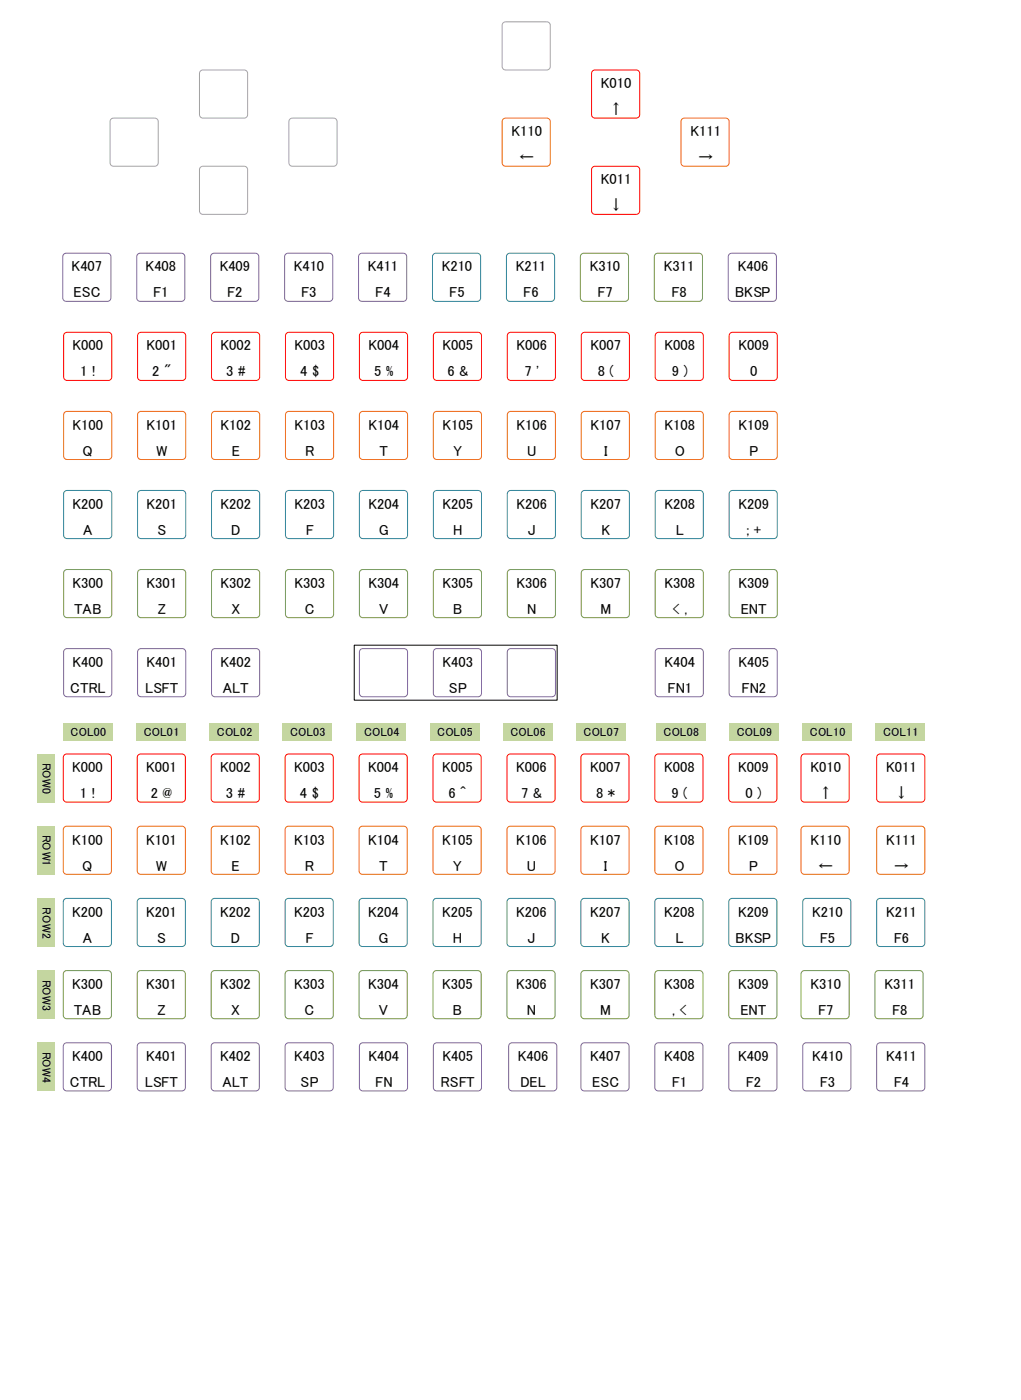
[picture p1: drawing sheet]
<svg xmlns="http://www.w3.org/2000/svg" width="297mm" height="407mm" viewBox="0 0 297 407" stroke-linecap="round" stroke-linejoin="round" font-family="sans-serif">
<defs><g id="words">
<g font-size="4.2">
<text x="174.7" y="25.6">K010</text>
<text x="177" y="33.1">↑</text>
<text x="148.7" y="39.6">K110</text>
<text x="200.7" y="39.6">K111</text>
<text x="151" y="47.1">←</text>
<text x="203.1" y="47.1">→</text>
<text x="174.7" y="53.6">K011</text>
<text x="177" y="61.2">↓</text>
<text x="20.8" y="78.9">K407</text>
<text x="42.4" y="78.9">K408</text>
<text x="63.9" y="78.9">K409</text>
<text x="85.4" y="78.9">K410</text>
<text x="106.9" y="78.9">K411</text>
<text x="128.4" y="78.9">K210</text>
<text x="149.9" y="78.9">K211</text>
<text x="171.5" y="78.9">K310</text>
<text x="193" y="78.9">K311</text>
<text x="214.5" y="78.9">K406</text>
<text x="21.4" y="86.5">ESC</text>
<text x="44.6" y="86.5">F1</text>
<text x="66.1" y="86.5">F2</text>
<text x="87.6" y="86.5">F3</text>
<text x="109.1" y="86.5">F4</text>
<text x="130.6" y="86.5">F5</text>
<text x="152.2" y="86.5">F6</text>
<text x="173.7" y="86.5">F7</text>
<text x="195.2" y="86.5">F8</text>
<text x="213.7" y="86.5">BKSP</text>
<text x="21.1" y="101.9">K000</text>
<text x="42.6" y="101.9">K001</text>
<text x="64.1" y="101.9">K002</text>
<text x="85.6" y="101.9">K003</text>
<text x="107.2" y="101.9">K004</text>
<text x="128.7" y="101.9">K005</text>
<text x="150.2" y="101.9">K006</text>
<text x="171.7" y="101.9">K007</text>
<text x="193.2" y="101.9">K008</text>
<text x="214.8" y="101.9">K009</text>
<text x="23.4" y="109.5">1 !</text>
<text x="44.3" y="109.5">2 &quot;</text>
<text x="65.8" y="109.5">3 #</text>
<text x="87.3" y="109.5">4 $</text>
<text x="108.8" y="109.5">5 %</text>
<text x="130.2" y="109.5">6 &amp;</text>
<text x="152.5" y="109.5">7 '</text>
<text x="173.8" y="109.5">8 (</text>
<text x="195.3" y="109.5">9 )</text>
<text x="218.1" y="109.5">0</text>
<text x="21.1" y="125">K100</text>
<text x="42.6" y="125">K101</text>
<text x="64.1" y="125">K102</text>
<text x="85.6" y="125">K103</text>
<text x="107.2" y="125">K104</text>
<text x="128.7" y="125">K105</text>
<text x="150.2" y="125">K106</text>
<text x="171.7" y="125">K107</text>
<text x="193.2" y="125">K108</text>
<text x="214.8" y="125">K109</text>
<text x="24" y="132.5">Q</text>
<text x="45.5" y="132.5">W</text>
<text x="67.4" y="132.5">E</text>
<text x="88.8" y="132.5">R</text>
<text x="110.3" y="132.5">T</text>
<text x="131.9" y="132.5">Y</text>
<text x="153.3" y="132.5">U</text>
<text x="175.6" y="132.5">I</text>
<text x="196.2" y="132.5">O</text>
<text x="217.9" y="132.5">P</text>
<text x="21.1" y="148">K200</text>
<text x="42.6" y="148">K201</text>
<text x="64.1" y="148">K202</text>
<text x="85.6" y="148">K203</text>
<text x="107.2" y="148">K204</text>
<text x="128.7" y="148">K205</text>
<text x="150.2" y="148">K206</text>
<text x="171.7" y="148">K207</text>
<text x="193.2" y="148">K208</text>
<text x="214.8" y="148">K209</text>
<text x="24.2" y="155.5">A</text>
<text x="45.8" y="155.5">S</text>
<text x="67.2" y="155.5">D</text>
<text x="88.9" y="155.5">F</text>
<text x="110.2" y="155.5">G</text>
<text x="131.8" y="155.5">H</text>
<text x="153.5" y="155.5">J</text>
<text x="174.9" y="155.5">K</text>
<text x="196.5" y="155.5">L</text>
<text x="217.1" y="155.5">; +</text>
<text x="21.1" y="171">K300</text>
<text x="42.6" y="171">K301</text>
<text x="64.1" y="171">K302</text>
<text x="85.6" y="171">K303</text>
<text x="107.2" y="171">K304</text>
<text x="128.7" y="171">K305</text>
<text x="150.2" y="171">K306</text>
<text x="171.7" y="171">K307</text>
<text x="193.2" y="171">K308</text>
<text x="214.8" y="171">K309</text>
<text x="21.6" y="178.5">TAB</text>
<text x="45.8" y="178.5">Z</text>
<text x="67.3" y="178.5">X</text>
<text x="88.7" y="178.5">C</text>
<text x="110.3" y="178.5">V</text>
<text x="131.8" y="178.5">B</text>
<text x="153.3" y="178.5">N</text>
<text x="174.6" y="178.5">M</text>
<text x="195.5" y="178.5">&lt; ,</text>
<text x="215.4" y="178.5">ENT</text>
<text x="21.1" y="194">K400</text>
<text x="42.6" y="194">K401</text>
<text x="64.1" y="194">K402</text>
<text x="128.7" y="194">K403</text>
<text x="193.2" y="194">K404</text>
<text x="214.8" y="194">K405</text>
<text x="20.4" y="201.6">CTRL</text>
<text x="42.2" y="201.6">LSFT</text>
<text x="64.8" y="201.6">ALT</text>
<text x="130.5" y="201.6">SP</text>
<text x="194.1" y="201.6">FN1</text>
<text x="215.6" y="201.6">FN2</text>
<text x="21" y="224.7">K000</text>
<text x="42.5" y="224.7">K001</text>
<text x="64" y="224.7">K002</text>
<text x="85.5" y="224.7">K003</text>
<text x="107.1" y="224.7">K004</text>
<text x="128.6" y="224.7">K005</text>
<text x="150.1" y="224.7">K006</text>
<text x="171.6" y="224.7">K007</text>
<text x="193.1" y="224.7">K008</text>
<text x="214.7" y="224.7">K009</text>
<text x="235.7" y="224.7">K010</text>
<text x="257.7" y="224.7">K011</text>
<text x="23.3" y="232.2">1 !</text>
<text x="43.8" y="232.2">2 @</text>
<text x="65.7" y="232.2">3 #</text>
<text x="87.2" y="232.2">4 $</text>
<text x="108.7" y="232.2">5 %</text>
<text x="130.4" y="232.2">6 ^</text>
<text x="151.6" y="232.2">7 &amp;</text>
<text x="173.3" y="232.2">8 *</text>
<text x="195.2" y="232.2">9 (</text>
<text x="216.7" y="232.2">0 )</text>
<text x="238" y="232.2">↑</text>
<text x="260" y="232.2">↓</text>
<text x="21" y="245.7">K100</text>
<text x="42.5" y="245.7">K101</text>
<text x="64" y="245.7">K102</text>
<text x="85.5" y="245.7">K103</text>
<text x="107.1" y="245.7">K104</text>
<text x="128.6" y="245.7">K105</text>
<text x="150.1" y="245.7">K106</text>
<text x="171.6" y="245.7">K107</text>
<text x="193.1" y="245.7">K108</text>
<text x="214.7" y="245.7">K109</text>
<text x="235.7" y="245.7">K110</text>
<text x="257.7" y="245.7">K111</text>
<text x="23.9" y="253.2">Q</text>
<text x="45.4" y="253.2">W</text>
<text x="67.3" y="253.2">E</text>
<text x="88.7" y="253.2">R</text>
<text x="110.3" y="253.2">T</text>
<text x="131.8" y="253.2">Y</text>
<text x="153.2" y="253.2">U</text>
<text x="175.5" y="253.2">I</text>
<text x="196.1" y="253.2">O</text>
<text x="217.8" y="253.2">P</text>
<text x="238" y="253.2">←</text>
<text x="260" y="253.2">→</text>
<text x="21" y="266.7">K200</text>
<text x="42.5" y="266.7">K201</text>
<text x="64" y="266.7">K202</text>
<text x="85.5" y="266.7">K203</text>
<text x="107.1" y="266.7">K204</text>
<text x="128.6" y="266.7">K205</text>
<text x="150.1" y="266.7">K206</text>
<text x="171.6" y="266.7">K207</text>
<text x="193.1" y="266.7">K208</text>
<text x="214.7" y="266.7">K209</text>
<text x="236.2" y="266.7">K210</text>
<text x="257.7" y="266.7">K211</text>
<text x="24.1" y="274.3">A</text>
<text x="45.7" y="274.3">S</text>
<text x="67.1" y="274.3">D</text>
<text x="88.8" y="274.3">F</text>
<text x="110.1" y="274.3">G</text>
<text x="131.7" y="274.3">H</text>
<text x="153.4" y="274.3">J</text>
<text x="174.8" y="274.3">K</text>
<text x="196.4" y="274.3">L</text>
<text x="213.9" y="274.3">BKSP</text>
<text x="238.4" y="274.3">F5</text>
<text x="259.9" y="274.3">F6</text>
<text x="21" y="287.7">K300</text>
<text x="42.5" y="287.7">K301</text>
<text x="64" y="287.7">K302</text>
<text x="85.5" y="287.7">K303</text>
<text x="107.1" y="287.7">K304</text>
<text x="128.6" y="287.7">K305</text>
<text x="150.1" y="287.7">K306</text>
<text x="171.6" y="287.7">K307</text>
<text x="193.1" y="287.7">K308</text>
<text x="214.7" y="287.7">K309</text>
<text x="235.7" y="287.7">K310</text>
<text x="257.2" y="287.7">K311</text>
<text x="21.5" y="295.3">TAB</text>
<text x="45.7" y="295.3">Z</text>
<text x="67.2" y="295.3">X</text>
<text x="88.6" y="295.3">C</text>
<text x="110.2" y="295.3">V</text>
<text x="131.7" y="295.3">B</text>
<text x="153.2" y="295.3">N</text>
<text x="174.5" y="295.3">M</text>
<text x="195.4" y="295.3">, &lt;</text>
<text x="215.3" y="295.3">ENT</text>
<text x="237.9" y="295.3">F7</text>
<text x="259.4" y="295.3">F8</text>
<text x="21" y="308.7">K400</text>
<text x="42.5" y="308.7">K401</text>
<text x="64" y="308.7">K402</text>
<text x="85.5" y="308.7">K403</text>
<text x="107.2" y="308.7">K404</text>
<text x="128.7" y="308.7">K405</text>
<text x="150.6" y="308.7">K406</text>
<text x="171.6" y="308.7">K407</text>
<text x="193.1" y="308.7">K408</text>
<text x="214.7" y="308.7">K409</text>
<text x="236.2" y="308.7">K410</text>
<text x="257.7" y="308.7">K411</text>
<text x="20.3" y="316.3">CTRL</text>
<text x="42.1" y="316.3">LSFT</text>
<text x="64.7" y="316.3">ALT</text>
<text x="87.4" y="316.3">SP</text>
<text x="109.1" y="316.3">FN</text>
<text x="128.1" y="316.3">RSFT</text>
<text x="151.3" y="316.3">DEL</text>
<text x="172.2" y="316.3">ESC</text>
<text x="195.4" y="316.3">F1</text>
<text x="216.9" y="316.3">F2</text>
<text x="238.4" y="316.3">F3</text>
<text x="259.9" y="316.3">F4</text>
</g>
<g font-size="3.4">
<text x="20.5" y="214">COL00</text>
<text x="41.8" y="214">COL01</text>
<text x="63.1" y="214">COL02</text>
<text x="84.3" y="214">COL03</text>
<text x="105.9" y="214">COL04</text>
<text x="127.1" y="214">COL05</text>
<text x="148.4" y="214">COL06</text>
<text x="169.7" y="214">COL07</text>
<text x="192.9" y="214">COL08</text>
<text x="214.2" y="214">COL09</text>
<text x="235.5" y="214">COL10</text>
<text x="256.7" y="214">COL11</text>
<text x="12.4" y="221.9" transform="rotate(90 12.4 221.9)">ROW0</text>
<text x="12.4" y="242.9" transform="rotate(90 12.4 242.9)">ROW1</text>
<text x="12.4" y="263.9" transform="rotate(90 12.4 263.9)">ROW2</text>
<text x="12.4" y="284.9" transform="rotate(90 12.4 284.9)">ROW3</text>
<text x="12.4" y="306" transform="rotate(90 12.4 306)">ROW4</text>
</g>
</g></defs>
<path d="M32.3 34.6l.7-.3h12a1 1 0 0 1 1 1v12a1 1 0 0 1-1 1.1h-12a1 1 0 0 1-1-1.1v-12z" fill="none" stroke="#a5a5a5" stroke-width=".29"/>
<path d="M58.3 20.6l.7-.2h12a1 1 0 0 1 1 1v12a1 1 0 0 1-1 .9h-12a1 1 0 0 1-1-.9v-12z" fill-rule="evenodd" fill="#fff"/>
<path d="M58.3 20.6l.7-.2h12a1 1 0 0 1 1 1v12a1 1 0 0 1-1 .9h-12a1 1 0 0 1-1-.9v-12z" fill="none" stroke="#a5a5a5" stroke-width=".29"/>
<path d="M58.3 48.6l.7-.2h12a1 1 0 0 1 1 1v12a1 1 0 0 1-1 .9h-12a1 1 0 0 1-1-.9v-12z" fill-rule="evenodd" fill="#fff"/>
<path d="M58.3 48.6l.7-.2h12a1 1 0 0 1 1 1v12a1 1 0 0 1-1 .9h-12a1 1 0 0 1-1-.9v-12z" fill="none" stroke="#a5a5a5" stroke-width=".29"/>
<path d="M84.3 34.6l.7-.3h12a1 1 0 0 1 1 1v12a1 1 0 0 1-1 1.1h-12a1 1 0 0 1-1-1.1v-12z" fill-rule="evenodd" fill="#fff"/>
<path d="M84.3 34.6l.7-.3h12a1 1 0 0 1 1 1v12a1 1 0 0 1-1 1.1h-12a1 1 0 0 1-1-1.1v-12z" fill="none" stroke="#a5a5a5" stroke-width=".29"/>
<path d="M18.5 73.9l.8-.3h12a1 1 0 0 1 .9 1.1v11.9a1 1 0 0 1-.9 1.1h-12a1 1 0 0 1-1.1-1.1v-11.9z" fill-rule="evenodd" fill="#fff"/>
<path d="M18.5 73.9l.8-.3h12a1 1 0 0 1 .9 1.1v11.9a1 1 0 0 1-.9 1.1h-12a1 1 0 0 1-1.1-1.1v-11.9z" fill="none" stroke="#7e649e" stroke-width=".29"/>
<path d="M40 73.9l.7-.3h12.1a1 1 0 0 1 .9 1.1v11.9a1 1 0 0 1-.9 1.1h-12.1a1 1 0 0 1-.9-1.1v-11.9z" fill-rule="evenodd" fill="#fff"/>
<path d="M40 73.9l.7-.3h12.1a1 1 0 0 1 .9 1.1v11.9a1 1 0 0 1-.9 1.1h-12.1a1 1 0 0 1-.9-1.1v-11.9z" fill="none" stroke="#7e649e" stroke-width=".29"/>
<path d="M61.5 73.9l.8-.3h11.9a1 1 0 0 1 1.1 1.1v11.9a1 1 0 0 1-1.1 1.1h-11.9a1 1 0 0 1-1.1-1.1v-11.9z" fill-rule="evenodd" fill="#fff"/>
<path d="M61.5 73.9l.8-.3h11.9a1 1 0 0 1 1.1 1.1v11.9a1 1 0 0 1-1.1 1.1h-11.9a1 1 0 0 1-1.1-1.1v-11.9z" fill="none" stroke="#7e649e" stroke-width=".29"/>
<path d="M83 73.9l.7-.3h12.1a1 1 0 0 1 .9 1.1v11.9a1 1 0 0 1-.9 1.1h-12.1a1 1 0 0 1-.9-1.1v-11.9z" fill-rule="evenodd" fill="#fff"/>
<path d="M83 73.9l.7-.3h12.1a1 1 0 0 1 .9 1.1v11.9a1 1 0 0 1-.9 1.1h-12.1a1 1 0 0 1-.9-1.1v-11.9z" fill="none" stroke="#7e649e" stroke-width=".29"/>
<path d="M104.5 73.9l.8-.3h11.9a1 1 0 0 1 1.1 1.1v11.9a1 1 0 0 1-1.1 1.1h-11.9a1 1 0 0 1-1.1-1.1v-11.9z" fill-rule="evenodd" fill="#fff"/>
<path d="M104.5 73.9l.8-.3h11.9a1 1 0 0 1 1.1 1.1v11.9a1 1 0 0 1-1.1 1.1h-11.9a1 1 0 0 1-1.1-1.1v-11.9z" fill="none" stroke="#7e649e" stroke-width=".29"/>
<path d="M126 73.9l.7-.3h12.1a1 1 0 0 1 .9 1.1v11.9a1 1 0 0 1-.9 1.1h-12.1a1 1 0 0 1-.9-1.1v-11.9z" fill-rule="evenodd" fill="#fff"/>
<path d="M126 73.9l.7-.3h12.1a1 1 0 0 1 .9 1.1v11.9a1 1 0 0 1-.9 1.1h-12.1a1 1 0 0 1-.9-1.1v-11.9z" fill="none" stroke="#31859b" stroke-width=".29"/>
<path d="M147.5 73.9l.8-.3h11.9a1 1 0 0 1 1.1 1.1v11.9a1 1 0 0 1-1.1 1.1h-11.9a1 1 0 0 1-1.1-1.1v-11.9z" fill-rule="evenodd" fill="#fff"/>
<path d="M147.5 73.9l.8-.3h11.9a1 1 0 0 1 1.1 1.1v11.9a1 1 0 0 1-1.1 1.1h-11.9a1 1 0 0 1-1.1-1.1v-11.9z" fill="none" stroke="#31859b" stroke-width=".29"/>
<path d="M169 73.9l.7-.3h12.1a1 1 0 0 1 .9 1.1v11.9a1 1 0 0 1-.9 1.1h-12.1a1 1 0 0 1-.9-1.1v-11.9z" fill-rule="evenodd" fill="#fff"/>
<path d="M169 73.9l.7-.3h12.1a1 1 0 0 1 .9 1.1v11.9a1 1 0 0 1-.9 1.1h-12.1a1 1 0 0 1-.9-1.1v-11.9z" fill="none" stroke="#789440" stroke-width=".29"/>
<path d="M190.5 73.9l.8-.3h11.9a1 1 0 0 1 1.1 1.1v11.9a1 1 0 0 1-1.1 1.1h-11.9a1 1 0 0 1-1.1-1.1v-11.9z" fill-rule="evenodd" fill="#fff"/>
<path d="M190.5 73.9l.8-.3h11.9a1 1 0 0 1 1.1 1.1v11.9a1 1 0 0 1-1.1 1.1h-11.9a1 1 0 0 1-1.1-1.1v-11.9z" fill="none" stroke="#789440" stroke-width=".29"/>
<path d="M212 73.9l.7-.3h12.1a1 1 0 0 1 .9 1.1v11.9a1 1 0 0 1-.9 1.1h-12.1a1 1 0 0 1-.9-1.1v-11.9z" fill-rule="evenodd" fill="#fff"/>
<path d="M212 73.9l.7-.3h12.1a1 1 0 0 1 .9 1.1v11.9a1 1 0 0 1-.9 1.1h-12.1a1 1 0 0 1-.9-1.1v-11.9z" fill="none" stroke="#7e649e" stroke-width=".29"/>
<path d="M146.3 34.6l.7-.3h12a1 1 0 0 1 1 1v12a1 1 0 0 1-1 1.1h-12a1 1 0 0 1-1-1.1v-12z" fill-rule="evenodd" fill="#fff"/>
<path d="M146.3 34.6l.7-.3h12a1 1 0 0 1 1 1v12a1 1 0 0 1-1 1.1h-12a1 1 0 0 1-1-1.1v-12z" fill="none" stroke="#ea700d" stroke-width=".29"/>
<path d="M172.3 20.6l.7-.2h12a1 1 0 0 1 1 1v12a1 1 0 0 1-1 .9h-12a1 1 0 0 1-1-.9v-12z" fill-rule="evenodd" fill="#fff"/>
<path d="M172.3 20.6l.7-.2h12a1 1 0 0 1 1 1v12a1 1 0 0 1-1 .9h-12a1 1 0 0 1-1-.9v-12z" fill="none" stroke="#f00" stroke-width=".29"/>
<path d="M172.3 48.6l.7-.2h12a1 1 0 0 1 1 1v12a1 1 0 0 1-1 .9h-12a1 1 0 0 1-1-.9v-12z" fill-rule="evenodd" fill="#fff"/>
<path d="M172.3 48.6l.7-.2h12a1 1 0 0 1 1 1v12a1 1 0 0 1-1 .9h-12a1 1 0 0 1-1-.9v-12z" fill="none" stroke="#f00" stroke-width=".29"/>
<path d="M198.3 34.6l.7-.3h12a1 1 0 0 1 1 1v12a1 1 0 0 1-1 1.1h-12a1 1 0 0 1-1-1.1v-12z" fill-rule="evenodd" fill="#fff"/>
<path d="M198.3 34.6l.7-.3h12a1 1 0 0 1 1 1v12a1 1 0 0 1-1 1.1h-12a1 1 0 0 1-1-1.1v-12z" fill="none" stroke="#ea700d" stroke-width=".29"/>
<path d="M146.3 6.6l.7-.2h12a1 1 0 0 1 1 .9v12a1 1 0 0 1-1 1.1h-12a1 1 0 0 1-1-1.1v-12z" fill-rule="evenodd" fill="#fff"/>
<path d="M146.3 6.6l.7-.2h12a1 1 0 0 1 1 .9v12a1 1 0 0 1-1 1.1h-12a1 1 0 0 1-1-1.1v-12z" fill="none" stroke="#a5a5a5" stroke-width=".29"/>
<path d="M18.8 96.9l.7-.2h12a1 1 0 0 1 1 .9v12.1a1 1 0 0 1-1 .9h-12a1 1 0 0 1-1-.9v-12.1z" fill-rule="evenodd" fill="#fff"/>
<path d="M18.8 96.9l.7-.2h12a1 1 0 0 1 1 .9v12.1a1 1 0 0 1-1 .9h-12a1 1 0 0 1-1-.9v-12.1z" fill="none" stroke="#f00" stroke-width=".29"/>
<path d="M40.3 96.9l.7-.2h12a1 1 0 0 1 1 .9v12.1a1 1 0 0 1-1 .9h-12a1 1 0 0 1-1-.9v-12.1z" fill-rule="evenodd" fill="#fff"/>
<path d="M40.3 96.9l.7-.2h12a1 1 0 0 1 1 .9v12.1a1 1 0 0 1-1 .9h-12a1 1 0 0 1-1-.9v-12.1z" fill="none" stroke="#f00" stroke-width=".29"/>
<path d="M61.8 96.9l.7-.2h12a1 1 0 0 1 1 .9v12.1a1 1 0 0 1-1 .9h-12a1 1 0 0 1-1-.9v-12.1z" fill-rule="evenodd" fill="#fff"/>
<path d="M61.8 96.9l.7-.2h12a1 1 0 0 1 1 .9v12.1a1 1 0 0 1-1 .9h-12a1 1 0 0 1-1-.9v-12.1z" fill="none" stroke="#f00" stroke-width=".29"/>
<path d="M83.3 96.9l.7-.2h12a1 1 0 0 1 1 .9v12.1a1 1 0 0 1-1 .9h-12a1 1 0 0 1-1-.9v-12.1z" fill-rule="evenodd" fill="#fff"/>
<path d="M83.3 96.9l.7-.2h12a1 1 0 0 1 1 .9v12.1a1 1 0 0 1-1 .9h-12a1 1 0 0 1-1-.9v-12.1z" fill="none" stroke="#f00" stroke-width=".29"/>
<path d="M104.8 96.9l.7-.2h12a1 1 0 0 1 1 .9v12.1a1 1 0 0 1-1 .9h-12a1 1 0 0 1-1-.9v-12.1z" fill-rule="evenodd" fill="#fff"/>
<path d="M104.8 96.9l.7-.2h12a1 1 0 0 1 1 .9v12.1a1 1 0 0 1-1 .9h-12a1 1 0 0 1-1-.9v-12.1z" fill="none" stroke="#f00" stroke-width=".29"/>
<path d="M126.3 96.9l.7-.2h12a1 1 0 0 1 1 .9v12.1a1 1 0 0 1-1 .9h-12a1 1 0 0 1-1-.9v-12.1z" fill-rule="evenodd" fill="#fff"/>
<path d="M126.3 96.9l.7-.2h12a1 1 0 0 1 1 .9v12.1a1 1 0 0 1-1 .9h-12a1 1 0 0 1-1-.9v-12.1z" fill="none" stroke="#f00" stroke-width=".29"/>
<path d="M147.8 96.9l.7-.2h12a1 1 0 0 1 1 .9v12.1a1 1 0 0 1-1 .9h-12a1 1 0 0 1-1-.9v-12.1z" fill-rule="evenodd" fill="#fff"/>
<path d="M147.8 96.9l.7-.2h12a1 1 0 0 1 1 .9v12.1a1 1 0 0 1-1 .9h-12a1 1 0 0 1-1-.9v-12.1z" fill="none" stroke="#f00" stroke-width=".29"/>
<path d="M169.3 96.9l.7-.2h12a1 1 0 0 1 1 .9v12.1a1 1 0 0 1-1 .9h-12a1 1 0 0 1-1-.9v-12.1z" fill-rule="evenodd" fill="#fff"/>
<path d="M169.3 96.9l.7-.2h12a1 1 0 0 1 1 .9v12.1a1 1 0 0 1-1 .9h-12a1 1 0 0 1-1-.9v-12.1z" fill="none" stroke="#f00" stroke-width=".29"/>
<path d="M190.8 96.9l.7-.2h12a1 1 0 0 1 1 .9v12.1a1 1 0 0 1-1 .9h-12a1 1 0 0 1-1-.9v-12.1z" fill-rule="evenodd" fill="#fff"/>
<path d="M190.8 96.9l.7-.2h12a1 1 0 0 1 1 .9v12.1a1 1 0 0 1-1 .9h-12a1 1 0 0 1-1-.9v-12.1z" fill="none" stroke="#f00" stroke-width=".29"/>
<path d="M212.3 96.9l.7-.2h12a1 1 0 0 1 1 .9v12.1a1 1 0 0 1-1 .9h-12a1 1 0 0 1-1-.9v-12.1z" fill-rule="evenodd" fill="#fff"/>
<path d="M212.3 96.9l.7-.2h12a1 1 0 0 1 1 .9v12.1a1 1 0 0 1-1 .9h-12a1 1 0 0 1-1-.9v-12.1z" fill="none" stroke="#f00" stroke-width=".29"/>
<path d="M18.8 119.9l.7-.2h12a1 1 0 0 1 1 .9v12.1a1 1 0 0 1-1 .9h-12a1 1 0 0 1-1-.9v-12.1z" fill-rule="evenodd" fill="#fff"/>
<path d="M18.8 119.9l.7-.2h12a1 1 0 0 1 1 .9v12.1a1 1 0 0 1-1 .9h-12a1 1 0 0 1-1-.9v-12.1z" fill="none" stroke="#ea700d" stroke-width=".29"/>
<path d="M40.3 119.9l.7-.2h12a1 1 0 0 1 1 .9v12.1a1 1 0 0 1-1 .9h-12a1 1 0 0 1-1-.9v-12.1z" fill-rule="evenodd" fill="#fff"/>
<path d="M40.3 119.9l.7-.2h12a1 1 0 0 1 1 .9v12.1a1 1 0 0 1-1 .9h-12a1 1 0 0 1-1-.9v-12.1z" fill="none" stroke="#ea700d" stroke-width=".29"/>
<path d="M61.8 119.9l.7-.2h12a1 1 0 0 1 1 .9v12.1a1 1 0 0 1-1 .9h-12a1 1 0 0 1-1-.9v-12.1z" fill-rule="evenodd" fill="#fff"/>
<path d="M61.8 119.9l.7-.2h12a1 1 0 0 1 1 .9v12.1a1 1 0 0 1-1 .9h-12a1 1 0 0 1-1-.9v-12.1z" fill="none" stroke="#ea700d" stroke-width=".29"/>
<path d="M83.3 119.9l.7-.2h12a1 1 0 0 1 1 .9v12.1a1 1 0 0 1-1 .9h-12a1 1 0 0 1-1-.9v-12.1z" fill-rule="evenodd" fill="#fff"/>
<path d="M83.3 119.9l.7-.2h12a1 1 0 0 1 1 .9v12.1a1 1 0 0 1-1 .9h-12a1 1 0 0 1-1-.9v-12.1z" fill="none" stroke="#ea700d" stroke-width=".29"/>
<path d="M104.8 119.9l.7-.2h12a1 1 0 0 1 1 .9v12.1a1 1 0 0 1-1 .9h-12a1 1 0 0 1-1-.9v-12.1z" fill-rule="evenodd" fill="#fff"/>
<path d="M104.8 119.9l.7-.2h12a1 1 0 0 1 1 .9v12.1a1 1 0 0 1-1 .9h-12a1 1 0 0 1-1-.9v-12.1z" fill="none" stroke="#ea700d" stroke-width=".29"/>
<path d="M126.3 119.9l.7-.2h12a1 1 0 0 1 1 .9v12.1a1 1 0 0 1-1 .9h-12a1 1 0 0 1-1-.9v-12.1z" fill-rule="evenodd" fill="#fff"/>
<path d="M126.3 119.9l.7-.2h12a1 1 0 0 1 1 .9v12.1a1 1 0 0 1-1 .9h-12a1 1 0 0 1-1-.9v-12.1z" fill="none" stroke="#ea700d" stroke-width=".29"/>
<path d="M147.8 119.9l.7-.2h12a1 1 0 0 1 1 .9v12.1a1 1 0 0 1-1 .9h-12a1 1 0 0 1-1-.9v-12.1z" fill-rule="evenodd" fill="#fff"/>
<path d="M147.8 119.9l.7-.2h12a1 1 0 0 1 1 .9v12.1a1 1 0 0 1-1 .9h-12a1 1 0 0 1-1-.9v-12.1z" fill="none" stroke="#ea700d" stroke-width=".29"/>
<path d="M169.3 119.9l.7-.2h12a1 1 0 0 1 1 .9v12.1a1 1 0 0 1-1 .9h-12a1 1 0 0 1-1-.9v-12.1z" fill-rule="evenodd" fill="#fff"/>
<path d="M169.3 119.9l.7-.2h12a1 1 0 0 1 1 .9v12.1a1 1 0 0 1-1 .9h-12a1 1 0 0 1-1-.9v-12.1z" fill="none" stroke="#ea700d" stroke-width=".29"/>
<path d="M190.8 119.9l.7-.2h12a1 1 0 0 1 1 .9v12.1a1 1 0 0 1-1 .9h-12a1 1 0 0 1-1-.9v-12.1z" fill-rule="evenodd" fill="#fff"/>
<path d="M190.8 119.9l.7-.2h12a1 1 0 0 1 1 .9v12.1a1 1 0 0 1-1 .9h-12a1 1 0 0 1-1-.9v-12.1z" fill="none" stroke="#ea700d" stroke-width=".29"/>
<path d="M212.3 119.9l.7-.2h12a1 1 0 0 1 1 .9v12.1a1 1 0 0 1-1 .9h-12a1 1 0 0 1-1-.9v-12.1z" fill-rule="evenodd" fill="#fff"/>
<path d="M212.3 119.9l.7-.2h12a1 1 0 0 1 1 .9v12.1a1 1 0 0 1-1 .9h-12a1 1 0 0 1-1-.9v-12.1z" fill="none" stroke="#ea700d" stroke-width=".29"/>
<path d="M18.8 142.9l.7-.3h12a1 1 0 0 1 1 1.1v11.9a1 1 0 0 1-1 1.1h-12a1 1 0 0 1-1-1.1v-11.9z" fill-rule="evenodd" fill="#fff"/>
<path d="M18.8 142.9l.7-.3h12a1 1 0 0 1 1 1.1v11.9a1 1 0 0 1-1 1.1h-12a1 1 0 0 1-1-1.1v-11.9z" fill="none" stroke="#31859b" stroke-width=".29"/>
<path d="M40.3 142.9l.7-.3h12a1 1 0 0 1 1 1.1v11.9a1 1 0 0 1-1 1.1h-12a1 1 0 0 1-1-1.1v-11.9z" fill-rule="evenodd" fill="#fff"/>
<path d="M40.3 142.9l.7-.3h12a1 1 0 0 1 1 1.1v11.9a1 1 0 0 1-1 1.1h-12a1 1 0 0 1-1-1.1v-11.9z" fill="none" stroke="#31859b" stroke-width=".29"/>
<path d="M61.8 142.9l.7-.3h12a1 1 0 0 1 1 1.1v11.9a1 1 0 0 1-1 1.1h-12a1 1 0 0 1-1-1.1v-11.9z" fill-rule="evenodd" fill="#fff"/>
<path d="M61.8 142.9l.7-.3h12a1 1 0 0 1 1 1.1v11.9a1 1 0 0 1-1 1.1h-12a1 1 0 0 1-1-1.1v-11.9z" fill="none" stroke="#31859b" stroke-width=".29"/>
<path d="M83.3 142.9l.7-.3h12a1 1 0 0 1 1 1.1v11.9a1 1 0 0 1-1 1.1h-12a1 1 0 0 1-1-1.1v-11.9z" fill-rule="evenodd" fill="#fff"/>
<path d="M83.3 142.9l.7-.3h12a1 1 0 0 1 1 1.1v11.9a1 1 0 0 1-1 1.1h-12a1 1 0 0 1-1-1.1v-11.9z" fill="none" stroke="#31859b" stroke-width=".29"/>
<path d="M104.8 142.9l.7-.3h12a1 1 0 0 1 1 1.1v11.9a1 1 0 0 1-1 1.1h-12a1 1 0 0 1-1-1.1v-11.9z" fill-rule="evenodd" fill="#fff"/>
<path d="M104.8 142.9l.7-.3h12a1 1 0 0 1 1 1.1v11.9a1 1 0 0 1-1 1.1h-12a1 1 0 0 1-1-1.1v-11.9z" fill="none" stroke="#31859b" stroke-width=".29"/>
<path d="M126.3 142.9l.7-.3h12a1 1 0 0 1 1 1.1v11.9a1 1 0 0 1-1 1.1h-12a1 1 0 0 1-1-1.1v-11.9z" fill-rule="evenodd" fill="#fff"/>
<path d="M126.3 142.9l.7-.3h12a1 1 0 0 1 1 1.1v11.9a1 1 0 0 1-1 1.1h-12a1 1 0 0 1-1-1.1v-11.9z" fill="none" stroke="#31859b" stroke-width=".29"/>
<path d="M147.8 142.9l.7-.3h12a1 1 0 0 1 1 1.1v11.9a1 1 0 0 1-1 1.1h-12a1 1 0 0 1-1-1.1v-11.9z" fill-rule="evenodd" fill="#fff"/>
<path d="M147.8 142.9l.7-.3h12a1 1 0 0 1 1 1.1v11.9a1 1 0 0 1-1 1.1h-12a1 1 0 0 1-1-1.1v-11.9z" fill="none" stroke="#31859b" stroke-width=".29"/>
<path d="M169.3 142.9l.7-.3h12a1 1 0 0 1 1 1.1v11.9a1 1 0 0 1-1 1.1h-12a1 1 0 0 1-1-1.1v-11.9z" fill-rule="evenodd" fill="#fff"/>
<path d="M169.3 142.9l.7-.3h12a1 1 0 0 1 1 1.1v11.9a1 1 0 0 1-1 1.1h-12a1 1 0 0 1-1-1.1v-11.9z" fill="none" stroke="#31859b" stroke-width=".29"/>
<path d="M190.8 142.9l.7-.3h12a1 1 0 0 1 1 1.1v11.9a1 1 0 0 1-1 1.1h-12a1 1 0 0 1-1-1.1v-11.9z" fill-rule="evenodd" fill="#fff"/>
<path d="M190.8 142.9l.7-.3h12a1 1 0 0 1 1 1.1v11.9a1 1 0 0 1-1 1.1h-12a1 1 0 0 1-1-1.1v-11.9z" fill="none" stroke="#31859b" stroke-width=".29"/>
<path d="M212.3 142.9l.7-.3h12a1 1 0 0 1 1 1.1v11.9a1 1 0 0 1-1 1.1h-12a1 1 0 0 1-1-1.1v-11.9z" fill-rule="evenodd" fill="#fff"/>
<path d="M212.3 142.9l.7-.3h12a1 1 0 0 1 1 1.1v11.9a1 1 0 0 1-1 1.1h-12a1 1 0 0 1-1-1.1v-11.9z" fill="none" stroke="#31859b" stroke-width=".29"/>
<path d="M18.8 165.9l.7-.2h12a1 1 0 0 1 1 .9v12.1a1 1 0 0 1-1 .9h-12a1 1 0 0 1-1-.9v-12.1z" fill-rule="evenodd" fill="#fff"/>
<path d="M18.8 165.9l.7-.2h12a1 1 0 0 1 1 .9v12.1a1 1 0 0 1-1 .9h-12a1 1 0 0 1-1-.9v-12.1z" fill="none" stroke="#789440" stroke-width=".29"/>
<path d="M40.3 165.9l.7-.2h12a1 1 0 0 1 1 .9v12.1a1 1 0 0 1-1 .9h-12a1 1 0 0 1-1-.9v-12.1z" fill-rule="evenodd" fill="#fff"/>
<path d="M40.3 165.9l.7-.2h12a1 1 0 0 1 1 .9v12.1a1 1 0 0 1-1 .9h-12a1 1 0 0 1-1-.9v-12.1z" fill="none" stroke="#789440" stroke-width=".29"/>
<path d="M61.8 165.9l.7-.2h12a1 1 0 0 1 1 .9v12.1a1 1 0 0 1-1 .9h-12a1 1 0 0 1-1-.9v-12.1z" fill-rule="evenodd" fill="#fff"/>
<path d="M61.8 165.9l.7-.2h12a1 1 0 0 1 1 .9v12.1a1 1 0 0 1-1 .9h-12a1 1 0 0 1-1-.9v-12.1z" fill="none" stroke="#789440" stroke-width=".29"/>
<path d="M83.3 165.9l.7-.2h12a1 1 0 0 1 1 .9v12.1a1 1 0 0 1-1 .9h-12a1 1 0 0 1-1-.9v-12.1z" fill-rule="evenodd" fill="#fff"/>
<path d="M83.3 165.9l.7-.2h12a1 1 0 0 1 1 .9v12.1a1 1 0 0 1-1 .9h-12a1 1 0 0 1-1-.9v-12.1z" fill="none" stroke="#789440" stroke-width=".29"/>
<path d="M104.8 165.9l.7-.2h12a1 1 0 0 1 1 .9v12.1a1 1 0 0 1-1 .9h-12a1 1 0 0 1-1-.9v-12.1z" fill-rule="evenodd" fill="#fff"/>
<path d="M104.8 165.9l.7-.2h12a1 1 0 0 1 1 .9v12.1a1 1 0 0 1-1 .9h-12a1 1 0 0 1-1-.9v-12.1z" fill="none" stroke="#789440" stroke-width=".29"/>
<path d="M126.3 165.9l.7-.2h12a1 1 0 0 1 1 .9v12.1a1 1 0 0 1-1 .9h-12a1 1 0 0 1-1-.9v-12.1z" fill-rule="evenodd" fill="#fff"/>
<path d="M126.3 165.9l.7-.2h12a1 1 0 0 1 1 .9v12.1a1 1 0 0 1-1 .9h-12a1 1 0 0 1-1-.9v-12.1z" fill="none" stroke="#789440" stroke-width=".29"/>
<path d="M147.8 165.9l.7-.2h12a1 1 0 0 1 1 .9v12.1a1 1 0 0 1-1 .9h-12a1 1 0 0 1-1-.9v-12.1z" fill-rule="evenodd" fill="#fff"/>
<path d="M147.8 165.9l.7-.2h12a1 1 0 0 1 1 .9v12.1a1 1 0 0 1-1 .9h-12a1 1 0 0 1-1-.9v-12.1z" fill="none" stroke="#789440" stroke-width=".29"/>
<path d="M169.3 165.9l.7-.2h12a1 1 0 0 1 1 .9v12.1a1 1 0 0 1-1 .9h-12a1 1 0 0 1-1-.9v-12.1z" fill-rule="evenodd" fill="#fff"/>
<path d="M169.3 165.9l.7-.2h12a1 1 0 0 1 1 .9v12.1a1 1 0 0 1-1 .9h-12a1 1 0 0 1-1-.9v-12.1z" fill="none" stroke="#789440" stroke-width=".29"/>
<path d="M190.8 165.9l.7-.2h12a1 1 0 0 1 1 .9v12.1a1 1 0 0 1-1 .9h-12a1 1 0 0 1-1-.9v-12.1z" fill-rule="evenodd" fill="#fff"/>
<path d="M190.8 165.9l.7-.2h12a1 1 0 0 1 1 .9v12.1a1 1 0 0 1-1 .9h-12a1 1 0 0 1-1-.9v-12.1z" fill="none" stroke="#789440" stroke-width=".29"/>
<path d="M212.3 165.9l.7-.2h12a1 1 0 0 1 1 .9v12.1a1 1 0 0 1-1 .9h-12a1 1 0 0 1-1-.9v-12.1z" fill-rule="evenodd" fill="#fff"/>
<path d="M212.3 165.9l.7-.2h12a1 1 0 0 1 1 .9v12.1a1 1 0 0 1-1 .9h-12a1 1 0 0 1-1-.9v-12.1z" fill="none" stroke="#789440" stroke-width=".29"/>
<path d="M18.8 188.9l.7-.2h12a1 1 0 0 1 1 .9v12.1a1 1 0 0 1-1 .9h-12a1 1 0 0 1-1-.9v-12.1z" fill-rule="evenodd" fill="#fff"/>
<path d="M18.8 188.9l.7-.2h12a1 1 0 0 1 1 .9v12.1a1 1 0 0 1-1 .9h-12a1 1 0 0 1-1-.9v-12.1z" fill="none" stroke="#7e649e" stroke-width=".29"/>
<path d="M40.3 188.9l.7-.2h12a1 1 0 0 1 1 .9v12.1a1 1 0 0 1-1 .9h-12a1 1 0 0 1-1-.9v-12.1z" fill-rule="evenodd" fill="#fff"/>
<path d="M40.3 188.9l.7-.2h12a1 1 0 0 1 1 .9v12.1a1 1 0 0 1-1 .9h-12a1 1 0 0 1-1-.9v-12.1z" fill="none" stroke="#7e649e" stroke-width=".29"/>
<path d="M61.8 188.9l.7-.2h12a1 1 0 0 1 1 .9v12.1a1 1 0 0 1-1 .9h-12a1 1 0 0 1-1-.9v-12.1z" fill-rule="evenodd" fill="#fff"/>
<path d="M61.8 188.9l.7-.2h12a1 1 0 0 1 1 .9v12.1a1 1 0 0 1-1 .9h-12a1 1 0 0 1-1-.9v-12.1z" fill="none" stroke="#7e649e" stroke-width=".29"/>
<path d="M104.8 188.9l.7-.2h12a1 1 0 0 1 1 .9v12.1a1 1 0 0 1-1 .9h-12a1 1 0 0 1-1-.9v-12.1z" fill-rule="evenodd" fill="#fff"/>
<path d="M104.8 188.9l.7-.2h12a1 1 0 0 1 1 .9v12.1a1 1 0 0 1-1 .9h-12a1 1 0 0 1-1-.9v-12.1z" fill="none" stroke="#7e649e" stroke-width=".29"/>
<path d="M126.3 188.9l.7-.2h12a1 1 0 0 1 1 .9v12.1a1 1 0 0 1-1 .9h-12a1 1 0 0 1-1-.9v-12.1z" fill-rule="evenodd" fill="#fff"/>
<path d="M126.3 188.9l.7-.2h12a1 1 0 0 1 1 .9v12.1a1 1 0 0 1-1 .9h-12a1 1 0 0 1-1-.9v-12.1z" fill="none" stroke="#7e649e" stroke-width=".29"/>
<path d="M147.8 188.9l.7-.2h12a1 1 0 0 1 1 .9v12.1a1 1 0 0 1-1 .9h-12a1 1 0 0 1-1-.9v-12.1z" fill-rule="evenodd" fill="#fff"/>
<path d="M147.8 188.9l.7-.2h12a1 1 0 0 1 1 .9v12.1a1 1 0 0 1-1 .9h-12a1 1 0 0 1-1-.9v-12.1z" fill="none" stroke="#7e649e" stroke-width=".29"/>
<path d="M190.8 188.9l.7-.2h12a1 1 0 0 1 1 .9v12.1a1 1 0 0 1-1 .9h-12a1 1 0 0 1-1-.9v-12.1z" fill-rule="evenodd" fill="#fff"/>
<path d="M190.8 188.9l.7-.2h12a1 1 0 0 1 1 .9v12.1a1 1 0 0 1-1 .9h-12a1 1 0 0 1-1-.9v-12.1z" fill="none" stroke="#7e649e" stroke-width=".29"/>
<path d="M212.3 188.9l.7-.2h12a1 1 0 0 1 1 .9v12.1a1 1 0 0 1-1 .9h-12a1 1 0 0 1-1-.9v-12.1z" fill-rule="evenodd" fill="#fff"/>
<path d="M212.3 188.9l.7-.2h12a1 1 0 0 1 1 .9v12.1a1 1 0 0 1-1 .9h-12a1 1 0 0 1-1-.9v-12.1z" fill="none" stroke="#7e649e" stroke-width=".29"/>
<path d="M103 187.7h59v16h-59z" fill="none" stroke="#000" stroke-width=".29"/>
<path d="M169.2 303.6l.7-.3h12a1 1 0 0 1 1 1v12a1 1 0 0 1-1 1h-12a1 1 0 0 1-1-1v-12z" fill-rule="evenodd" fill="#fff"/>
<path d="M169.2 303.6l.7-.3h12a1 1 0 0 1 1 1v12a1 1 0 0 1-1 1h-12a1 1 0 0 1-1-1v-12z" fill="none" stroke="#7e649e" stroke-width=".29"/>
<path d="M190.7 303.6l.7-.3h12a1 1 0 0 1 1 1v12a1 1 0 0 1-1 1h-12a1 1 0 0 1-1-1v-12z" fill-rule="evenodd" fill="#fff"/>
<path d="M190.7 303.6l.7-.3h12a1 1 0 0 1 1 1v12a1 1 0 0 1-1 1h-12a1 1 0 0 1-1-1v-12z" fill="none" stroke="#7e649e" stroke-width=".29"/>
<path d="M212.2 303.6l.7-.3h12a1 1 0 0 1 1 1v12a1 1 0 0 1-1 1h-12a1 1 0 0 1-1-1v-12z" fill-rule="evenodd" fill="#fff"/>
<path d="M212.2 303.6l.7-.3h12a1 1 0 0 1 1 1v12a1 1 0 0 1-1 1h-12a1 1 0 0 1-1-1v-12z" fill="none" stroke="#7e649e" stroke-width=".29"/>
<path d="M233.7 303.6l.7-.3h12a1 1 0 0 1 1 1v12a1 1 0 0 1-1 1h-12a1 1 0 0 1-1-1v-12z" fill-rule="evenodd" fill="#fff"/>
<path d="M233.7 303.6l.7-.3h12a1 1 0 0 1 1 1v12a1 1 0 0 1-1 1h-12a1 1 0 0 1-1-1v-12z" fill="none" stroke="#7e649e" stroke-width=".29"/>
<path d="M255.2 303.6l.7-.3h12a1 1 0 0 1 1 1v12a1 1 0 0 1-1 1h-12a1 1 0 0 1-1-1v-12z" fill-rule="evenodd" fill="#fff"/>
<path d="M255.2 303.6l.7-.3h12a1 1 0 0 1 1 1v12a1 1 0 0 1-1 1h-12a1 1 0 0 1-1-1v-12z" fill="none" stroke="#7e649e" stroke-width=".29"/>
<path d="M233.7 261.6l.7-.3h12a1 1 0 0 1 1 1v12a1 1 0 0 1-1 1h-12a1 1 0 0 1-1-1v-12z" fill-rule="evenodd" fill="#fff"/>
<path d="M233.7 261.6l.7-.3h12a1 1 0 0 1 1 1v12a1 1 0 0 1-1 1h-12a1 1 0 0 1-1-1v-12z" fill="none" stroke="#31859b" stroke-width=".29"/>
<path d="M255.2 261.6l.7-.3h12a1 1 0 0 1 1 1v12a1 1 0 0 1-1 1h-12a1 1 0 0 1-1-1v-12z" fill-rule="evenodd" fill="#fff"/>
<path d="M255.2 261.6l.7-.3h12a1 1 0 0 1 1 1v12a1 1 0 0 1-1 1h-12a1 1 0 0 1-1-1v-12z" fill="none" stroke="#31859b" stroke-width=".29"/>
<path d="M233.2 282.6l.7-.3h12a1 1 0 0 1 1 1v12a1 1 0 0 1-1 1h-12a1 1 0 0 1-1-1v-12z" fill-rule="evenodd" fill="#fff"/>
<path d="M233.2 282.6l.7-.3h12a1 1 0 0 1 1 1v12a1 1 0 0 1-1 1h-12a1 1 0 0 1-1-1v-12z" fill="none" stroke="#789440" stroke-width=".29"/>
<path d="M254.7 282.6l.7-.3h12a1 1 0 0 1 1 1v12a1 1 0 0 1-1 1h-12a1 1 0 0 1-1-1v-12z" fill-rule="evenodd" fill="#fff"/>
<path d="M254.7 282.6l.7-.3h12a1 1 0 0 1 1 1v12a1 1 0 0 1-1 1h-12a1 1 0 0 1-1-1v-12z" fill="none" stroke="#789440" stroke-width=".29"/>
<path d="M148.2 303.6l.7-.3h12a1 1 0 0 1 1 1v12a1 1 0 0 1-1 1h-12a1 1 0 0 1-1-1v-12z" fill-rule="evenodd" fill="#fff"/>
<path d="M148.2 303.6l.7-.3h12a1 1 0 0 1 1 1v12a1 1 0 0 1-1 1h-12a1 1 0 0 1-1-1v-12z" fill="none" stroke="#7e649e" stroke-width=".29"/>
<path d="M233.2 240.6l.7-.3h12a1 1 0 0 1 1 1v12a1 1 0 0 1-1 1h-12a1 1 0 0 1-1-1v-12z" fill-rule="evenodd" fill="#fff"/>
<path d="M233.2 240.6l.7-.3h12a1 1 0 0 1 1 1v12a1 1 0 0 1-1 1h-12a1 1 0 0 1-1-1v-12z" fill="none" stroke="#ea700d" stroke-width=".29"/>
<path d="M233.2 219.6l.7-.3h12a1 1 0 0 1 1 1v12a1 1 0 0 1-1 1h-12a1 1 0 0 1-1-1v-12z" fill-rule="evenodd" fill="#fff"/>
<path d="M233.2 219.6l.7-.3h12a1 1 0 0 1 1 1v12a1 1 0 0 1-1 1h-12a1 1 0 0 1-1-1v-12z" fill="none" stroke="#f00" stroke-width=".29"/>
<path d="M255.2 219.6l.7-.3h12a1 1 0 0 1 1 1v12a1 1 0 0 1-1 1h-12a1 1 0 0 1-1-1v-12z" fill-rule="evenodd" fill="#fff"/>
<path d="M255.2 219.6l.7-.3h12a1 1 0 0 1 1 1v12a1 1 0 0 1-1 1h-12a1 1 0 0 1-1-1v-12z" fill="none" stroke="#f00" stroke-width=".29"/>
<path d="M255.2 240.6l.7-.3h12a1 1 0 0 1 1 1v12a1 1 0 0 1-1 1h-12a1 1 0 0 1-1-1v-12z" fill-rule="evenodd" fill="#fff"/>
<path d="M255.2 240.6l.7-.3h12a1 1 0 0 1 1 1v12a1 1 0 0 1-1 1h-12a1 1 0 0 1-1-1v-12z" fill="none" stroke="#ea700d" stroke-width=".29"/>
<path d="M18.7 219.6l.7-.3h12a1 1 0 0 1 1 1v12a1 1 0 0 1-1 1h-12a1 1 0 0 1-1-1v-12z" fill-rule="evenodd" fill="#fff"/>
<path d="M18.7 219.6l.7-.3h12a1 1 0 0 1 1 1v12a1 1 0 0 1-1 1h-12a1 1 0 0 1-1-1v-12z" fill="none" stroke="#f00" stroke-width=".29"/>
<path d="M40.2 219.6l.7-.3h12a1 1 0 0 1 1 1v12a1 1 0 0 1-1 1h-12a1 1 0 0 1-1-1v-12z" fill-rule="evenodd" fill="#fff"/>
<path d="M40.2 219.6l.7-.3h12a1 1 0 0 1 1 1v12a1 1 0 0 1-1 1h-12a1 1 0 0 1-1-1v-12z" fill="none" stroke="#f00" stroke-width=".29"/>
<path d="M61.7 219.6l.7-.3h12a1 1 0 0 1 1 1v12a1 1 0 0 1-1 1h-12a1 1 0 0 1-1-1v-12z" fill-rule="evenodd" fill="#fff"/>
<path d="M61.7 219.6l.7-.3h12a1 1 0 0 1 1 1v12a1 1 0 0 1-1 1h-12a1 1 0 0 1-1-1v-12z" fill="none" stroke="#f00" stroke-width=".29"/>
<path d="M83.2 219.6l.7-.3h12a1 1 0 0 1 1 1v12a1 1 0 0 1-1 1h-12a1 1 0 0 1-1-1v-12z" fill-rule="evenodd" fill="#fff"/>
<path d="M83.2 219.6l.7-.3h12a1 1 0 0 1 1 1v12a1 1 0 0 1-1 1h-12a1 1 0 0 1-1-1v-12z" fill="none" stroke="#f00" stroke-width=".29"/>
<path d="M104.7 219.6l.7-.3h12a1 1 0 0 1 1 1v12a1 1 0 0 1-1 1h-12a1 1 0 0 1-1-1v-12z" fill-rule="evenodd" fill="#fff"/>
<path d="M104.7 219.6l.7-.3h12a1 1 0 0 1 1 1v12a1 1 0 0 1-1 1h-12a1 1 0 0 1-1-1v-12z" fill="none" stroke="#f00" stroke-width=".29"/>
<path d="M126.2 219.6l.7-.3h12a1 1 0 0 1 1 1v12a1 1 0 0 1-1 1h-12a1 1 0 0 1-1-1v-12z" fill-rule="evenodd" fill="#fff"/>
<path d="M126.2 219.6l.7-.3h12a1 1 0 0 1 1 1v12a1 1 0 0 1-1 1h-12a1 1 0 0 1-1-1v-12z" fill="none" stroke="#f00" stroke-width=".29"/>
<path d="M147.7 219.6l.7-.3h12a1 1 0 0 1 1 1v12a1 1 0 0 1-1 1h-12a1 1 0 0 1-1-1v-12z" fill-rule="evenodd" fill="#fff"/>
<path d="M147.7 219.6l.7-.3h12a1 1 0 0 1 1 1v12a1 1 0 0 1-1 1h-12a1 1 0 0 1-1-1v-12z" fill="none" stroke="#f00" stroke-width=".29"/>
<path d="M169.2 219.6l.7-.3h12a1 1 0 0 1 1 1v12a1 1 0 0 1-1 1h-12a1 1 0 0 1-1-1v-12z" fill-rule="evenodd" fill="#fff"/>
<path d="M169.2 219.6l.7-.3h12a1 1 0 0 1 1 1v12a1 1 0 0 1-1 1h-12a1 1 0 0 1-1-1v-12z" fill="none" stroke="#f00" stroke-width=".29"/>
<path d="M190.7 219.6l.7-.3h12a1 1 0 0 1 1 1v12a1 1 0 0 1-1 1h-12a1 1 0 0 1-1-1v-12z" fill-rule="evenodd" fill="#fff"/>
<path d="M190.7 219.6l.7-.3h12a1 1 0 0 1 1 1v12a1 1 0 0 1-1 1h-12a1 1 0 0 1-1-1v-12z" fill="none" stroke="#f00" stroke-width=".29"/>
<path d="M212.2 219.6l.7-.3h12a1 1 0 0 1 1 1v12a1 1 0 0 1-1 1h-12a1 1 0 0 1-1-1v-12z" fill-rule="evenodd" fill="#fff"/>
<path d="M212.2 219.6l.7-.3h12a1 1 0 0 1 1 1v12a1 1 0 0 1-1 1h-12a1 1 0 0 1-1-1v-12z" fill="none" stroke="#f00" stroke-width=".29"/>
<path d="M18.7 240.6l.7-.3h12a1 1 0 0 1 1 1v12a1 1 0 0 1-1 1h-12a1 1 0 0 1-1-1v-12z" fill-rule="evenodd" fill="#fff"/>
<path d="M18.7 240.6l.7-.3h12a1 1 0 0 1 1 1v12a1 1 0 0 1-1 1h-12a1 1 0 0 1-1-1v-12z" fill="none" stroke="#ea700d" stroke-width=".29"/>
<path d="M40.2 240.6l.7-.3h12a1 1 0 0 1 1 1v12a1 1 0 0 1-1 1h-12a1 1 0 0 1-1-1v-12z" fill-rule="evenodd" fill="#fff"/>
<path d="M40.2 240.6l.7-.3h12a1 1 0 0 1 1 1v12a1 1 0 0 1-1 1h-12a1 1 0 0 1-1-1v-12z" fill="none" stroke="#ea700d" stroke-width=".29"/>
<path d="M61.7 240.6l.7-.3h12a1 1 0 0 1 1 1v12a1 1 0 0 1-1 1h-12a1 1 0 0 1-1-1v-12z" fill-rule="evenodd" fill="#fff"/>
<path d="M61.7 240.6l.7-.3h12a1 1 0 0 1 1 1v12a1 1 0 0 1-1 1h-12a1 1 0 0 1-1-1v-12z" fill="none" stroke="#ea700d" stroke-width=".29"/>
<path d="M83.2 240.6l.7-.3h12a1 1 0 0 1 1 1v12a1 1 0 0 1-1 1h-12a1 1 0 0 1-1-1v-12z" fill-rule="evenodd" fill="#fff"/>
<path d="M83.2 240.6l.7-.3h12a1 1 0 0 1 1 1v12a1 1 0 0 1-1 1h-12a1 1 0 0 1-1-1v-12z" fill="none" stroke="#ea700d" stroke-width=".29"/>
<path d="M104.7 240.6l.7-.3h12a1 1 0 0 1 1 1v12a1 1 0 0 1-1 1h-12a1 1 0 0 1-1-1v-12z" fill-rule="evenodd" fill="#fff"/>
<path d="M104.7 240.6l.7-.3h12a1 1 0 0 1 1 1v12a1 1 0 0 1-1 1h-12a1 1 0 0 1-1-1v-12z" fill="none" stroke="#ea700d" stroke-width=".29"/>
<path d="M126.2 240.6l.7-.3h12a1 1 0 0 1 1 1v12a1 1 0 0 1-1 1h-12a1 1 0 0 1-1-1v-12z" fill-rule="evenodd" fill="#fff"/>
<path d="M126.2 240.6l.7-.3h12a1 1 0 0 1 1 1v12a1 1 0 0 1-1 1h-12a1 1 0 0 1-1-1v-12z" fill="none" stroke="#ea700d" stroke-width=".29"/>
<path d="M147.7 240.6l.7-.3h12a1 1 0 0 1 1 1v12a1 1 0 0 1-1 1h-12a1 1 0 0 1-1-1v-12z" fill-rule="evenodd" fill="#fff"/>
<path d="M147.7 240.6l.7-.3h12a1 1 0 0 1 1 1v12a1 1 0 0 1-1 1h-12a1 1 0 0 1-1-1v-12z" fill="none" stroke="#ea700d" stroke-width=".29"/>
<path d="M169.2 240.6l.7-.3h12a1 1 0 0 1 1 1v12a1 1 0 0 1-1 1h-12a1 1 0 0 1-1-1v-12z" fill-rule="evenodd" fill="#fff"/>
<path d="M169.2 240.6l.7-.3h12a1 1 0 0 1 1 1v12a1 1 0 0 1-1 1h-12a1 1 0 0 1-1-1v-12z" fill="none" stroke="#ea700d" stroke-width=".29"/>
<path d="M190.7 240.6l.7-.3h12a1 1 0 0 1 1 1v12a1 1 0 0 1-1 1h-12a1 1 0 0 1-1-1v-12z" fill-rule="evenodd" fill="#fff"/>
<path d="M190.7 240.6l.7-.3h12a1 1 0 0 1 1 1v12a1 1 0 0 1-1 1h-12a1 1 0 0 1-1-1v-12z" fill="none" stroke="#ea700d" stroke-width=".29"/>
<path d="M212.2 240.6l.7-.3h12a1 1 0 0 1 1 1v12a1 1 0 0 1-1 1h-12a1 1 0 0 1-1-1v-12z" fill-rule="evenodd" fill="#fff"/>
<path d="M212.2 240.6l.7-.3h12a1 1 0 0 1 1 1v12a1 1 0 0 1-1 1h-12a1 1 0 0 1-1-1v-12z" fill="none" stroke="#ea700d" stroke-width=".29"/>
<path d="M18.7 261.6l.7-.3h12a1 1 0 0 1 1 1v12a1 1 0 0 1-1 1h-12a1 1 0 0 1-1-1v-12z" fill-rule="evenodd" fill="#fff"/>
<path d="M18.7 261.6l.7-.3h12a1 1 0 0 1 1 1v12a1 1 0 0 1-1 1h-12a1 1 0 0 1-1-1v-12z" fill="none" stroke="#31859b" stroke-width=".29"/>
<path d="M40.2 261.6l.7-.3h12a1 1 0 0 1 1 1v12a1 1 0 0 1-1 1h-12a1 1 0 0 1-1-1v-12z" fill-rule="evenodd" fill="#fff"/>
<path d="M40.2 261.6l.7-.3h12a1 1 0 0 1 1 1v12a1 1 0 0 1-1 1h-12a1 1 0 0 1-1-1v-12z" fill="none" stroke="#31859b" stroke-width=".29"/>
<path d="M61.7 261.6l.7-.3h12a1 1 0 0 1 1 1v12a1 1 0 0 1-1 1h-12a1 1 0 0 1-1-1v-12z" fill-rule="evenodd" fill="#fff"/>
<path d="M61.7 261.6l.7-.3h12a1 1 0 0 1 1 1v12a1 1 0 0 1-1 1h-12a1 1 0 0 1-1-1v-12z" fill="none" stroke="#31859b" stroke-width=".29"/>
<path d="M83.2 261.6l.7-.3h12a1 1 0 0 1 1 1v12a1 1 0 0 1-1 1h-12a1 1 0 0 1-1-1v-12z" fill-rule="evenodd" fill="#fff"/>
<path d="M83.2 261.6l.7-.3h12a1 1 0 0 1 1 1v12a1 1 0 0 1-1 1h-12a1 1 0 0 1-1-1v-12z" fill="none" stroke="#31859b" stroke-width=".29"/>
<path d="M104.7 261.6l.7-.3h12a1 1 0 0 1 1 1v12a1 1 0 0 1-1 1h-12a1 1 0 0 1-1-1v-12z" fill-rule="evenodd" fill="#fff"/>
<path d="M104.7 261.6l.7-.3h12a1 1 0 0 1 1 1v12a1 1 0 0 1-1 1h-12a1 1 0 0 1-1-1v-12z" fill="none" stroke="#31859b" stroke-width=".29"/>
<path d="M126.2 261.6l.7-.3h12a1 1 0 0 1 1 1v12a1 1 0 0 1-1 1h-12a1 1 0 0 1-1-1v-12z" fill-rule="evenodd" fill="#fff"/>
<path d="M126.2 261.6l.7-.3h12a1 1 0 0 1 1 1v12a1 1 0 0 1-1 1h-12a1 1 0 0 1-1-1v-12z" fill="none" stroke="#31859b" stroke-width=".29"/>
<path d="M147.7 261.6l.7-.3h12a1 1 0 0 1 1 1v12a1 1 0 0 1-1 1h-12a1 1 0 0 1-1-1v-12z" fill-rule="evenodd" fill="#fff"/>
<path d="M147.7 261.6l.7-.3h12a1 1 0 0 1 1 1v12a1 1 0 0 1-1 1h-12a1 1 0 0 1-1-1v-12z" fill="none" stroke="#31859b" stroke-width=".29"/>
<path d="M169.2 261.6l.7-.3h12a1 1 0 0 1 1 1v12a1 1 0 0 1-1 1h-12a1 1 0 0 1-1-1v-12z" fill-rule="evenodd" fill="#fff"/>
<path d="M169.2 261.6l.7-.3h12a1 1 0 0 1 1 1v12a1 1 0 0 1-1 1h-12a1 1 0 0 1-1-1v-12z" fill="none" stroke="#31859b" stroke-width=".29"/>
<path d="M190.7 261.6l.7-.3h12a1 1 0 0 1 1 1v12a1 1 0 0 1-1 1h-12a1 1 0 0 1-1-1v-12z" fill-rule="evenodd" fill="#fff"/>
<path d="M190.7 261.6l.7-.3h12a1 1 0 0 1 1 1v12a1 1 0 0 1-1 1h-12a1 1 0 0 1-1-1v-12z" fill="none" stroke="#31859b" stroke-width=".29"/>
<path d="M212.2 261.6l.7-.3h12a1 1 0 0 1 1 1v12a1 1 0 0 1-1 1h-12a1 1 0 0 1-1-1v-12z" fill-rule="evenodd" fill="#fff"/>
<path d="M212.2 261.6l.7-.3h12a1 1 0 0 1 1 1v12a1 1 0 0 1-1 1h-12a1 1 0 0 1-1-1v-12z" fill="none" stroke="#31859b" stroke-width=".29"/>
<path d="M18.7 282.6l.7-.3h12a1 1 0 0 1 1 1v12a1 1 0 0 1-1 1h-12a1 1 0 0 1-1-1v-12z" fill-rule="evenodd" fill="#fff"/>
<path d="M18.7 282.6l.7-.3h12a1 1 0 0 1 1 1v12a1 1 0 0 1-1 1h-12a1 1 0 0 1-1-1v-12z" fill="none" stroke="#789440" stroke-width=".29"/>
<path d="M40.2 282.6l.7-.3h12a1 1 0 0 1 1 1v12a1 1 0 0 1-1 1h-12a1 1 0 0 1-1-1v-12z" fill-rule="evenodd" fill="#fff"/>
<path d="M40.2 282.6l.7-.3h12a1 1 0 0 1 1 1v12a1 1 0 0 1-1 1h-12a1 1 0 0 1-1-1v-12z" fill="none" stroke="#789440" stroke-width=".29"/>
<path d="M61.7 282.6l.7-.3h12a1 1 0 0 1 1 1v12a1 1 0 0 1-1 1h-12a1 1 0 0 1-1-1v-12z" fill-rule="evenodd" fill="#fff"/>
<path d="M61.7 282.6l.7-.3h12a1 1 0 0 1 1 1v12a1 1 0 0 1-1 1h-12a1 1 0 0 1-1-1v-12z" fill="none" stroke="#789440" stroke-width=".29"/>
<path d="M83.2 282.6l.7-.3h12a1 1 0 0 1 1 1v12a1 1 0 0 1-1 1h-12a1 1 0 0 1-1-1v-12z" fill-rule="evenodd" fill="#fff"/>
<path d="M83.2 282.6l.7-.3h12a1 1 0 0 1 1 1v12a1 1 0 0 1-1 1h-12a1 1 0 0 1-1-1v-12z" fill="none" stroke="#789440" stroke-width=".29"/>
<path d="M104.7 282.6l.7-.3h12a1 1 0 0 1 1 1v12a1 1 0 0 1-1 1h-12a1 1 0 0 1-1-1v-12z" fill-rule="evenodd" fill="#fff"/>
<path d="M104.7 282.6l.7-.3h12a1 1 0 0 1 1 1v12a1 1 0 0 1-1 1h-12a1 1 0 0 1-1-1v-12z" fill="none" stroke="#789440" stroke-width=".29"/>
<path d="M126.2 282.6l.7-.3h12a1 1 0 0 1 1 1v12a1 1 0 0 1-1 1h-12a1 1 0 0 1-1-1v-12z" fill-rule="evenodd" fill="#fff"/>
<path d="M126.2 282.6l.7-.3h12a1 1 0 0 1 1 1v12a1 1 0 0 1-1 1h-12a1 1 0 0 1-1-1v-12z" fill="none" stroke="#789440" stroke-width=".29"/>
<path d="M147.7 282.6l.7-.3h12a1 1 0 0 1 1 1v12a1 1 0 0 1-1 1h-12a1 1 0 0 1-1-1v-12z" fill-rule="evenodd" fill="#fff"/>
<path d="M147.7 282.6l.7-.3h12a1 1 0 0 1 1 1v12a1 1 0 0 1-1 1h-12a1 1 0 0 1-1-1v-12z" fill="none" stroke="#789440" stroke-width=".29"/>
<path d="M169.2 282.6l.7-.3h12a1 1 0 0 1 1 1v12a1 1 0 0 1-1 1h-12a1 1 0 0 1-1-1v-12z" fill-rule="evenodd" fill="#fff"/>
<path d="M169.2 282.6l.7-.3h12a1 1 0 0 1 1 1v12a1 1 0 0 1-1 1h-12a1 1 0 0 1-1-1v-12z" fill="none" stroke="#789440" stroke-width=".29"/>
<path d="M190.7 282.6l.7-.3h12a1 1 0 0 1 1 1v12a1 1 0 0 1-1 1h-12a1 1 0 0 1-1-1v-12z" fill-rule="evenodd" fill="#fff"/>
<path d="M190.7 282.6l.7-.3h12a1 1 0 0 1 1 1v12a1 1 0 0 1-1 1h-12a1 1 0 0 1-1-1v-12z" fill="none" stroke="#789440" stroke-width=".29"/>
<path d="M212.2 282.6l.7-.3h12a1 1 0 0 1 1 1v12a1 1 0 0 1-1 1h-12a1 1 0 0 1-1-1v-12z" fill-rule="evenodd" fill="#fff"/>
<path d="M212.2 282.6l.7-.3h12a1 1 0 0 1 1 1v12a1 1 0 0 1-1 1h-12a1 1 0 0 1-1-1v-12z" fill="none" stroke="#789440" stroke-width=".29"/>
<path d="M18.7 303.6l.7-.3h12a1 1 0 0 1 1 1v12a1 1 0 0 1-1 1h-12a1 1 0 0 1-1-1v-12z" fill-rule="evenodd" fill="#fff"/>
<path d="M18.7 303.6l.7-.3h12a1 1 0 0 1 1 1v12a1 1 0 0 1-1 1h-12a1 1 0 0 1-1-1v-12z" fill="none" stroke="#7e649e" stroke-width=".29"/>
<path d="M40.2 303.6l.7-.3h12a1 1 0 0 1 1 1v12a1 1 0 0 1-1 1h-12a1 1 0 0 1-1-1v-12z" fill-rule="evenodd" fill="#fff"/>
<path d="M40.2 303.6l.7-.3h12a1 1 0 0 1 1 1v12a1 1 0 0 1-1 1h-12a1 1 0 0 1-1-1v-12z" fill="none" stroke="#7e649e" stroke-width=".29"/>
<path d="M61.7 303.6l.7-.3h12a1 1 0 0 1 1 1v12a1 1 0 0 1-1 1h-12a1 1 0 0 1-1-1v-12z" fill-rule="evenodd" fill="#fff"/>
<path d="M61.7 303.6l.7-.3h12a1 1 0 0 1 1 1v12a1 1 0 0 1-1 1h-12a1 1 0 0 1-1-1v-12z" fill="none" stroke="#7e649e" stroke-width=".29"/>
<path d="M83.2 303.6l.7-.3h12a1 1 0 0 1 1 1v12a1 1 0 0 1-1 1h-12a1 1 0 0 1-1-1v-12z" fill-rule="evenodd" fill="#fff"/>
<path d="M83.2 303.6l.7-.3h12a1 1 0 0 1 1 1v12a1 1 0 0 1-1 1h-12a1 1 0 0 1-1-1v-12z" fill="none" stroke="#7e649e" stroke-width=".29"/>
<path d="M104.8 303.6l.7-.3h12a1 1 0 0 1 1 1v12a1 1 0 0 1-1 1h-12a1 1 0 0 1-1-1v-12z" fill-rule="evenodd" fill="#fff"/>
<path d="M104.8 303.6l.7-.3h12a1 1 0 0 1 1 1v12a1 1 0 0 1-1 1h-12a1 1 0 0 1-1-1v-12z" fill="none" stroke="#7e649e" stroke-width=".29"/>
<path d="M126.3 303.6l.7-.3h12a1 1 0 0 1 1 1v12a1 1 0 0 1-1 1h-12a1 1 0 0 1-1-1v-12z" fill-rule="evenodd" fill="#fff"/>
<path d="M126.3 303.6l.7-.3h12a1 1 0 0 1 1 1v12a1 1 0 0 1-1 1h-12a1 1 0 0 1-1-1v-12z" fill="none" stroke="#7e649e" stroke-width=".29"/>
<g fill="#c4d6a0">
<path d="M18.4 210.3h14.5v5h-14.5z" fill-rule="evenodd"/>
<path d="M39.6 210.3h14.5v5h-14.5z" fill-rule="evenodd"/>
<path d="M60.9 210.3h14.5v5h-14.5z" fill-rule="evenodd"/>
<path d="M82.2 210.3h14.5v5h-14.5z" fill-rule="evenodd"/>
<path d="M103.6 210.3h14.5v5h-14.5z" fill-rule="evenodd"/>
<path d="M124.9 210.3h14.5v5h-14.5z" fill-rule="evenodd"/>
<path d="M146.1 210.3h14.5v5h-14.5z" fill-rule="evenodd"/>
<path d="M167.4 210.3h14.5v5h-14.5z" fill-rule="evenodd"/>
<path d="M190.7 210.3h14.5v5h-14.5z" fill-rule="evenodd"/>
<path d="M211.9 210.3h14.5v5h-14.5z" fill-rule="evenodd"/>
<path d="M233.2 210.3h14.5v5h-14.5z" fill-rule="evenodd"/>
<path d="M254.4 210.3h14.5v5h-14.5z" fill-rule="evenodd"/>
<path d="M10.9 219.3h5v14h-5z" fill-rule="evenodd"/>
<path d="M10.9 240.3h5v14h-5z" fill-rule="evenodd"/>
<path d="M10.9 261.3h5v14h-5z" fill-rule="evenodd"/>
<path d="M10.9 282.3h5v14h-5z" fill-rule="evenodd"/>
<path d="M10.9 303.3h5v14h-5z" fill-rule="evenodd"/>
</g>
<use href="#words"/>
</svg>
